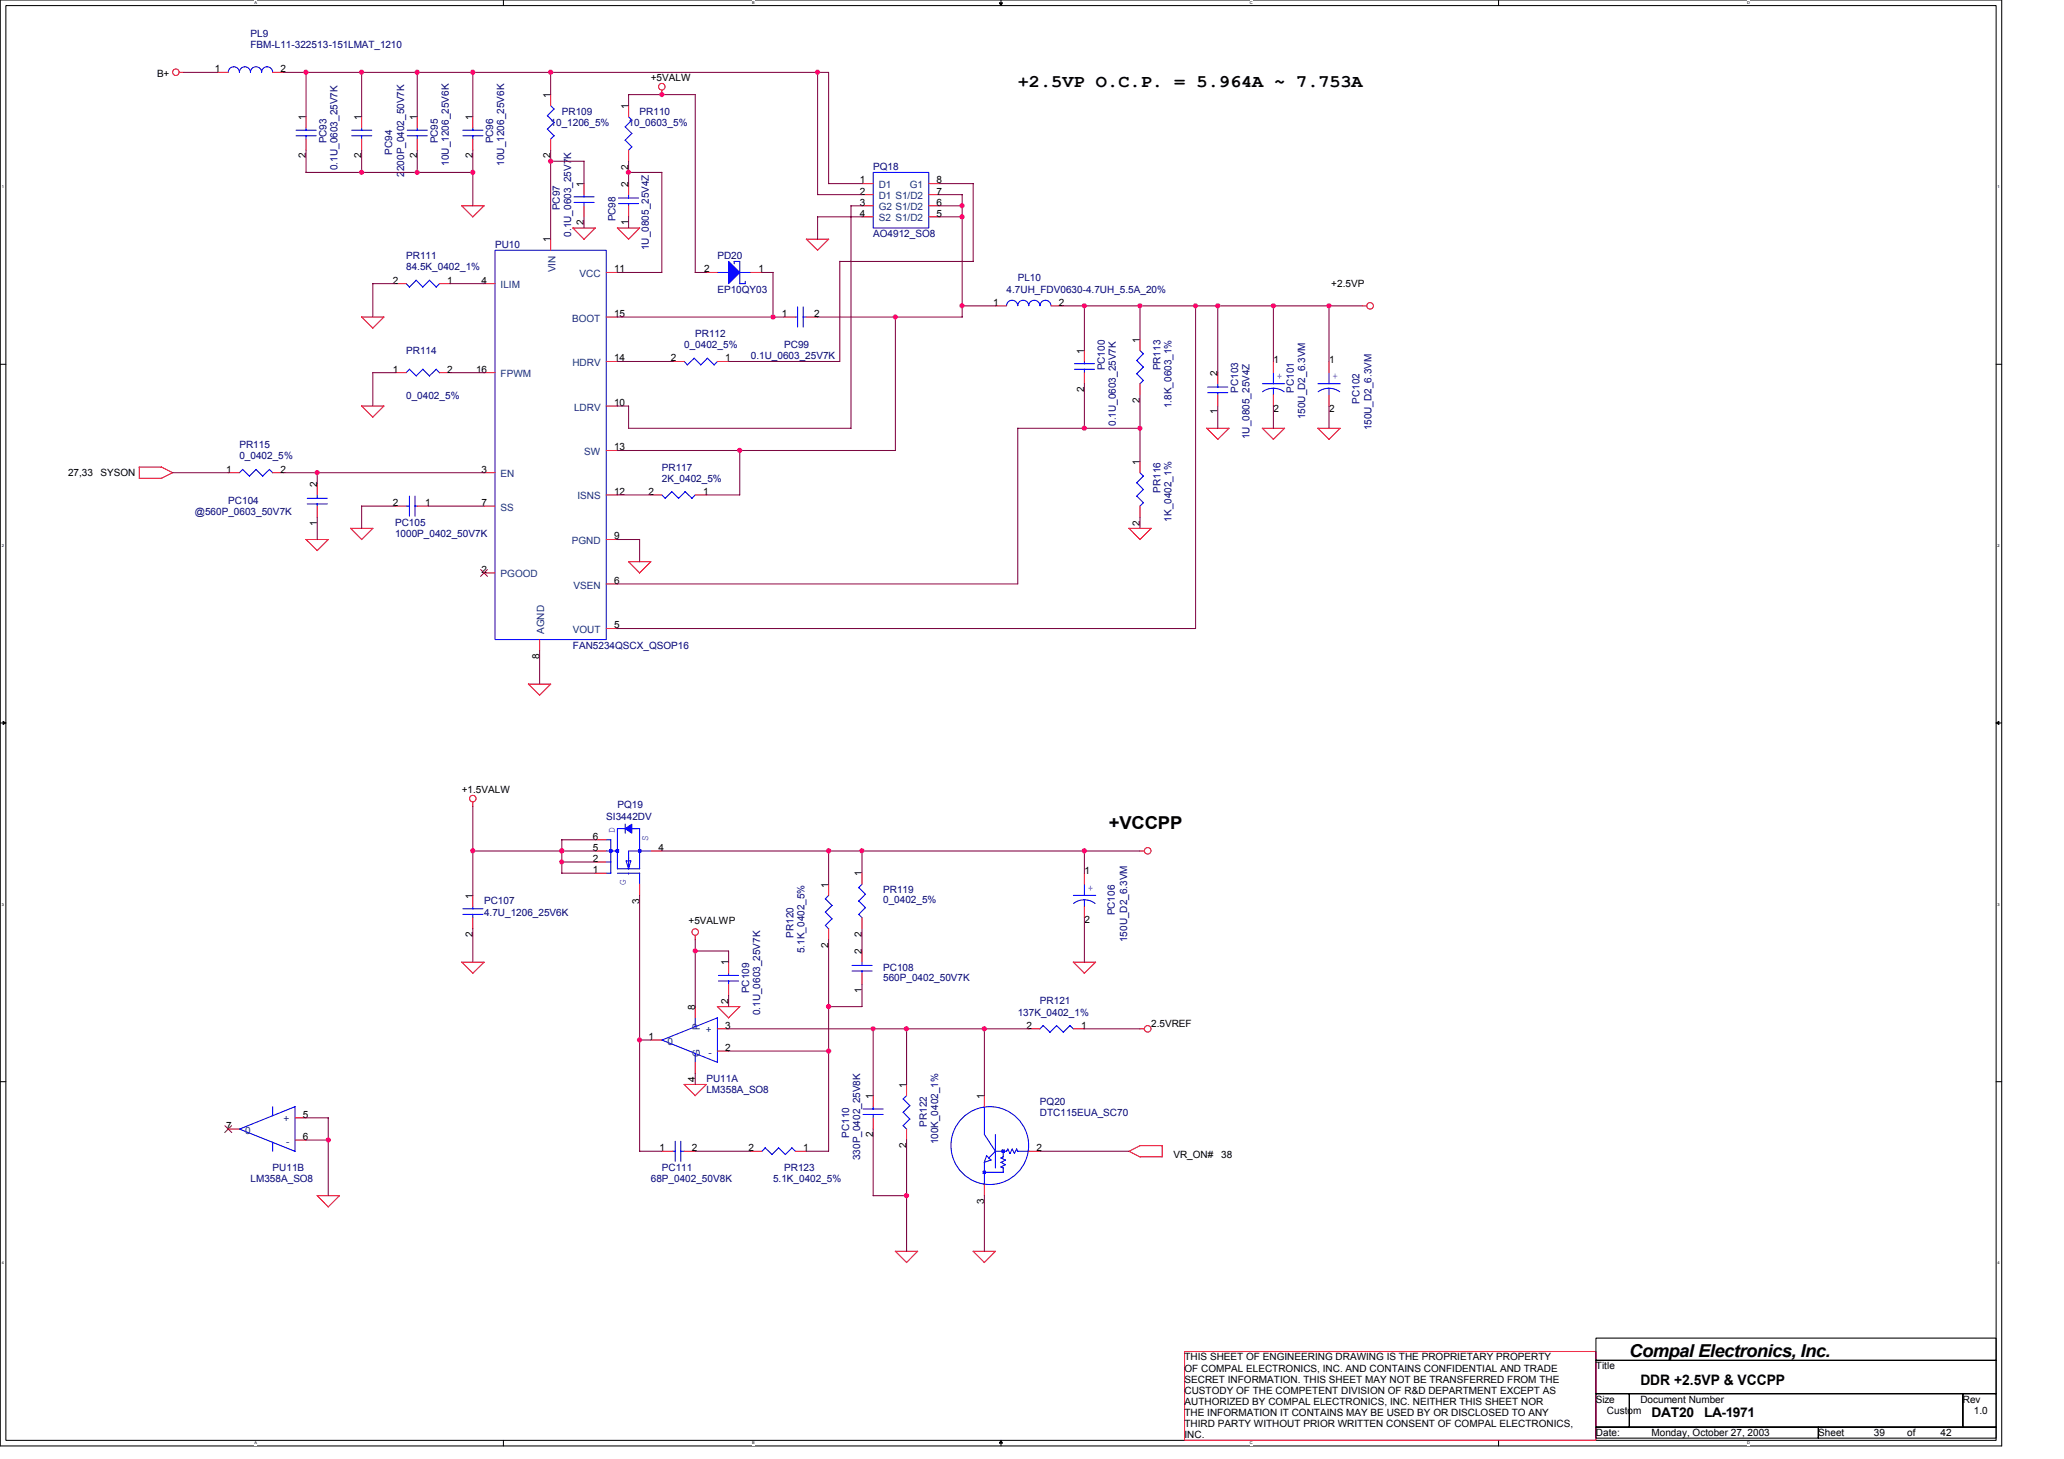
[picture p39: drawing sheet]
<svg xmlns="http://www.w3.org/2000/svg" width="297mm" height="210mm" viewBox="0 0 297 210" stroke-linecap="round" stroke-linejoin="round" font-family="sans-serif">
<defs><g id="words">
<g font-size="2.6">
<text x="146.5" y="12.6">+2.5VP O.C.P. = 5.964A ~ 7.753A</text>
<text x="159.6" y="119.2">+VCCPP</text>
<text x="234.5" y="195.2">Compal Electronics, Inc.</text>
</g>
<text font-size="2.1" x="236.1" y="199.2">DDR +2.5VP &amp; VCCPP</text>
<g font-size="1.9">
<text x="237.7" y="203.9">DAT20</text>
<text x="245.3" y="203.9">LA-1971</text>
</g>
<g font-size="1.4" fill="#000080">
<text x="36" y="5.3">PL9</text>
<text x="36" y="6.9">FBM-L11-322513-151LMAT_1210</text>
<text x="80.9" y="16.5">PR109</text>
<text x="92.1" y="16.5">PR110</text>
<text x="47" y="20.6" transform="rotate(-90 47 20.6)">PC93</text>
<text x="56.4" y="22.2" transform="rotate(-90 56.4 22.2)">PC94</text>
<text x="63" y="20.6" transform="rotate(-90 63 20.6)">PC95</text>
<text x="64.6" y="23.9" transform="rotate(-90 64.6 23.9)">10U_1206_25V6K</text>
<text x="71" y="20.6" transform="rotate(-90 71 20.6)">PC96</text>
<text x="72.6" y="23.9" transform="rotate(-90 72.6 23.9)">10U_1206_25V6K</text>
<text x="79.2" y="18.1">10_1206_5%</text>
<text x="90.5" y="18.1">10_0603_5%</text>
<text x="48.6" y="24.5" transform="rotate(-90 48.6 24.5)">0.1U_0603_25V7K</text>
<text x="58.2" y="25.4" transform="rotate(-90 58.2 25.4)">2200P_0402_50V7K</text>
<text x="125.7" y="24.5">PQ18</text>
<text x="71.2" y="35.7">PU10</text>
<text x="80.6" y="30.2" transform="rotate(-90 80.6 30.2)">PC97</text>
<text x="82.2" y="34.1" transform="rotate(-90 82.2 34.1)">0.1U_0603_25V7K</text>
<text x="88.6" y="31.9" transform="rotate(-90 88.6 31.9)">PC98</text>
<text x="125.7" y="34.1">AO4912_SO8</text>
<text x="58.5" y="37.3">PR111</text>
<text x="58.5" y="38.9">84.5K_0402_1%</text>
<text x="93.4" y="36" transform="rotate(-90 93.4 36)">1U_0805_25V4Z</text>
<text x="103.2" y="37.3">PD20</text>
<text x="146.5" y="40.5">PL10</text>
<text x="103.2" y="42.1">EP10QY03</text>
<text x="144.9" y="42.1">4.7UH_FDV0630-4.7UH_5.5A_20%</text>
<text x="58.5" y="50.9">PR114</text>
<text x="98.5" y="50.1">0_0402_5%</text>
<text x="100.1" y="48.5">PR112</text>
<text x="108.1" y="51.7">0.1U_0603_25V7K</text>
<text x="112.9" y="50.1">PC99</text>
<text x="159" y="53.3" transform="rotate(-90 159 53.3)">PC100</text>
<text x="167" y="53.3" transform="rotate(-90 167 53.3)">PR113</text>
<text x="58.5" y="57.5">0_0402_5%</text>
<text x="168.6" y="58.7" transform="rotate(-90 168.6 58.7)">1.8K_0603_1%</text>
<text x="178.2" y="56.5" transform="rotate(-90 178.2 56.5)">PC103</text>
<text x="186.2" y="56.5" transform="rotate(-90 186.2 56.5)">PC101</text>
<text x="195.6" y="58.1" transform="rotate(-90 195.6 58.1)">PC102</text>
<text x="34.5" y="64.5">PR115</text>
<text x="160.6" y="61.3" transform="rotate(-90 160.6 61.3)">0.1U_0603_25V7K</text>
<text x="179.8" y="63.2" transform="rotate(-90 179.8 63.2)">1U_0805_25V4Z</text>
<text x="187.8" y="60.3" transform="rotate(-90 187.8 60.3)">150U_D2_6.3VM</text>
<text x="197.4" y="61.9" transform="rotate(-90 197.4 61.9)">150U_D2_6.3VM</text>
<text x="34.5" y="66.1">0_0402_5%</text>
<text x="95.2" y="67.7">PR117</text>
<text x="95.2" y="69.3">2K_0402_5%</text>
<text x="167" y="70.9" transform="rotate(-90 167 70.9)">PR116</text>
<text x="28" y="74.1">@560P_0603_50V7K</text>
<text x="32.8" y="72.5">PC104</text>
<text x="56.9" y="75.7">PC105</text>
<text x="56.9" y="77.3">1000P_0402_50V7K</text>
<text x="168.6" y="75.1" transform="rotate(-90 168.6 75.1)">1K_0402_1%</text>
<text x="82.5" y="93.3">FAN5234QSCX_QSOP16</text>
<text x="87.2" y="117.9">SI3442DV</text>
<text x="88.9" y="116.2">PQ19</text>
<text x="69.7" y="130.1">PC107</text>
<text x="69.7" y="131.7">4.7U_1206_25V6K</text>
<text x="127.1" y="128.5">PR119</text>
<text x="127.1" y="129.9">0_0402_5%</text>
<text x="160.4" y="131.7" transform="rotate(-90 160.4 131.7)">PC106</text>
<text x="114.2" y="134.9" transform="rotate(-90 114.2 134.9)">PR120</text>
<text x="115.8" y="137.1" transform="rotate(-90 115.8 137.1)">5.1K_0402_5%</text>
<text x="162.2" y="135.6" transform="rotate(-90 162.2 135.6)">150U_D2_6.3VM</text>
<text x="107.8" y="142.9" transform="rotate(-90 107.8 142.9)">PC109</text>
<text x="127.1" y="139.7">PC108</text>
<text x="127.1" y="141.2">560P_0402_50V7K</text>
<text x="109.4" y="146.1" transform="rotate(-90 109.4 146.1)">0.1U_0603_25V7K</text>
<text x="146.5" y="146.1">137K_0402_1%</text>
<text x="149.7" y="144.5">PR121</text>
<text x="101.7" y="155.7">PU11A</text>
<text x="101.7" y="157.3">LM358A_SO8</text>
<text x="149.7" y="158.9">PQ20</text>
<text x="149.7" y="160.5">DTC115EUA_SC70</text>
<text x="122.2" y="163.7" transform="rotate(-90 122.2 163.7)">PC110</text>
<text x="123.8" y="166.9" transform="rotate(-90 123.8 166.9)">330P_0402_25V8K</text>
<text x="133.4" y="162.1" transform="rotate(-90 133.4 162.1)">PR122</text>
<text x="135" y="164.7" transform="rotate(-90 135 164.7)">100K_0402_1%</text>
<text x="36" y="170.1">LM358A_SO8</text>
<text x="39.2" y="168.5">PU11B</text>
<text x="93.7" y="170.1">68P_0402_50V8K</text>
<text x="95.2" y="168.5">PC111</text>
<text x="111.2" y="170.1">5.1K_0402_5%</text>
<text x="112.9" y="168.5">PR123</text>
</g>
<g font-size="1.4">
<text x="22.6" y="11">B+</text>
<text x="30.9" y="10.4">1</text>
<text x="40.4" y="10.4">2</text>
<text x="93.7" y="11.7">+5VALW</text>
<text x="44" y="17.3" transform="rotate(-90 44 17.3)">1</text>
<text x="52" y="17.3" transform="rotate(-90 52 17.3)">1</text>
<text x="60" y="17.3" transform="rotate(-90 60 17.3)">1</text>
<text x="68" y="17.3" transform="rotate(-90 68 17.3)">1</text>
<text x="79.2" y="14.1" transform="rotate(-90 79.2 14.1)">1</text>
<text x="90.4" y="15.7" transform="rotate(-90 90.4 15.7)">1</text>
<text x="44" y="22.8" transform="rotate(-90 44 22.8)">2</text>
<text x="52" y="22.8" transform="rotate(-90 52 22.8)">2</text>
<text x="60" y="22.8" transform="rotate(-90 60 22.8)">2</text>
<text x="68" y="22.8" transform="rotate(-90 68 22.8)">2</text>
<text x="79.2" y="22.8" transform="rotate(-90 79.2 22.8)">2</text>
<text x="84" y="26.9" transform="rotate(-90 84 26.9)">1</text>
<text x="90.4" y="26.9" transform="rotate(-90 90.4 26.9)">2</text>
<text x="90.4" y="24.4" transform="rotate(-90 90.4 24.4)">2</text>
<text x="123.7" y="28">2</text>
<text x="123.7" y="29.6">3</text>
<text x="123.7" y="26.4">1</text>
<text x="134.8" y="26.4">8</text>
<text x="134.8" y="28">7</text>
<text x="134.8" y="29.6">6</text>
<text x="79.2" y="34.9" transform="rotate(-90 79.2 34.9)">1</text>
<text x="84" y="32.4" transform="rotate(-90 84 32.4)">2</text>
<text x="90.4" y="32.4" transform="rotate(-90 90.4 32.4)">1</text>
<text x="123.7" y="31.2">4</text>
<text x="134.8" y="31.2">5</text>
<text x="56.5" y="40.8">2</text>
<text x="64.4" y="40.8">1</text>
<text x="69.3" y="40.8">4</text>
<text x="88.4" y="39.2">11</text>
<text x="101.3" y="39.2">2</text>
<text x="109.2" y="39.2">1</text>
<text x="191.6" y="41.3">+2.5VP</text>
<text x="88.4" y="45.6">15</text>
<text x="112.5" y="45.6">1</text>
<text x="117.2" y="45.6">2</text>
<text x="142.9" y="44">1</text>
<text x="152.4" y="44">2</text>
<text x="56.5" y="53.6">1</text>
<text x="64.4" y="53.6">2</text>
<text x="68.5" y="53.6">16</text>
<text x="88.4" y="52">14</text>
<text x="96.5" y="52">2</text>
<text x="104.4" y="52">1</text>
<text x="156" y="50.9" transform="rotate(-90 156 50.9)">1</text>
<text x="164" y="49.3" transform="rotate(-90 164 49.3)">1</text>
<text x="183.3" y="52.2">1</text>
<text x="191.3" y="52.2">1</text>
<text x="88.4" y="58.4">10</text>
<text x="156" y="56.4" transform="rotate(-90 156 56.4)">2</text>
<text x="164" y="58" transform="rotate(-90 164 58)">2</text>
<text x="175.2" y="59.6" transform="rotate(-90 175.2 59.6)">1</text>
<text x="175.2" y="54.1" transform="rotate(-90 175.2 54.1)">2</text>
<text x="183.3" y="59.2">2</text>
<text x="191.3" y="59.2">2</text>
<text x="88.4" y="64.8">13</text>
<text x="9.8" y="68.5">27,33</text>
<text x="14.5" y="68.5">SYSON</text>
<text x="32.5" y="68">1</text>
<text x="40.4" y="68">2</text>
<text x="45.6" y="70.1" transform="rotate(-90 45.6 70.1)">2</text>
<text x="69.3" y="68">3</text>
<text x="88.4" y="71.2">12</text>
<text x="93.3" y="71.2">2</text>
<text x="101.2" y="71.2">1</text>
<text x="164" y="66.9" transform="rotate(-90 164 66.9)">1</text>
<text x="45.6" y="75.6" transform="rotate(-90 45.6 75.6)">1</text>
<text x="56.5" y="72.8">2</text>
<text x="61.2" y="72.8">1</text>
<text x="69.3" y="72.8">7</text>
<text x="88.4" y="77.6">9</text>
<text x="164" y="75.6" transform="rotate(-90 164 75.6)">2</text>
<text x="69.3" y="82.4">2</text>
<text x="88.4" y="84">6</text>
<text x="77.6" y="94.8" transform="rotate(-90 77.6 94.8)">8</text>
<text x="88.4" y="90.4">5</text>
<text x="66.5" y="114.1">+1.5VALW</text>
<text x="85.3" y="120.8">6</text>
<text x="85.3" y="124">2</text>
<text x="85.3" y="122.4">5</text>
<text x="85.3" y="125.6">1</text>
<text x="94.8" y="122.4">4</text>
<text x="156.1" y="125.8">1</text>
<text x="68" y="129.3" transform="rotate(-90 68 129.3)">1</text>
<text x="92" y="130" transform="rotate(-90 92 130)">3</text>
<text x="119.2" y="127.7" transform="rotate(-90 119.2 127.7)">1</text>
<text x="124" y="126.1" transform="rotate(-90 124 126.1)">1</text>
<text x="68" y="134.8" transform="rotate(-90 68 134.8)">2</text>
<text x="99.1" y="133">+5VALWP</text>
<text x="119.2" y="136.4" transform="rotate(-90 119.2 136.4)">2</text>
<text x="124" y="137.3" transform="rotate(-90 124 137.3)">2</text>
<text x="124" y="134.8" transform="rotate(-90 124 134.8)">2</text>
<text x="156.1" y="132.8">2</text>
<text x="104.8" y="138.9" transform="rotate(-90 104.8 138.9)">1</text>
<text x="124" y="142.8" transform="rotate(-90 124 142.8)">1</text>
<text x="93.3" y="149.6">1</text>
<text x="100" y="145.3" transform="rotate(-90 100 145.3)">8</text>
<text x="104.4" y="148">3</text>
<text x="104.8" y="144.4" transform="rotate(-90 104.8 144.4)">2</text>
<text x="147.7" y="148">2</text>
<text x="155.6" y="148">1</text>
<text x="165.7" y="147.7">2.5VREF</text>
<text x="100" y="155.6" transform="rotate(-90 100 155.6)">4</text>
<text x="104.4" y="151.2">2</text>
<text x="43.6" y="160.8">5</text>
<text x="125.6" y="158.1" transform="rotate(-90 125.6 158.1)">1</text>
<text x="130.4" y="156.5" transform="rotate(-90 130.4 156.5)">1</text>
<text x="141.6" y="158.1" transform="rotate(-90 141.6 158.1)">1</text>
<text x="32.5" y="162.4">7</text>
<text x="43.6" y="164">6</text>
<text x="94.9" y="165.6">1</text>
<text x="99.6" y="165.6">2</text>
<text x="107.7" y="165.6">2</text>
<text x="115.6" y="165.6">1</text>
<text x="125.6" y="163.6" transform="rotate(-90 125.6 163.6)">2</text>
<text x="130.4" y="165.2" transform="rotate(-90 130.4 165.2)">2</text>
<text x="149.2" y="165.6">2</text>
<text x="168.9" y="166.6">VR_ON#</text>
<text x="175.7" y="166.6">38</text>
<text x="141.6" y="173.2" transform="rotate(-90 141.6 173.2)">3</text>
<text x="170.5" y="195.7">THIS SHEET OF ENGINEERING DRAWING IS THE PROPRIETARY PROPERTY</text>
<text x="170.5" y="197.3">OF COMPAL ELECTRONICS, INC. AND CONTAINS CONFIDENTIAL AND TRADE</text>
<text x="229.7" y="197">Title</text>
<text x="170.5" y="200.5">CUSTODY OF THE COMPETENT DIVISION OF R&amp;D DEPARTMENT EXCEPT AS</text>
<text x="170.5" y="202.1">AUTHORIZED BY COMPAL ELECTRONICS, INC. NEITHER THIS SHEET NOR</text>
<text x="170.5" y="203.7">THE INFORMATION IT CONTAINS MAY BE USED BY OR DISCLOSED TO ANY</text>
<text x="170.5" y="198.9">SECRET INFORMATION. THIS SHEET MAY NOT BE TRANSFERRED FROM THE</text>
<text x="229.7" y="201.8">Size</text>
<text x="231.3" y="203.4">Custom</text>
<text x="236.1" y="201.8">Document Number</text>
<text x="282.5" y="201.8">Rev</text>
<text x="284.1" y="203.4">1.0</text>
<text x="170.5" y="206.9">INC.</text>
<text x="170.5" y="205.3">THIRD PARTY WITHOUT PRIOR WRITTEN CONSENT OF COMPAL ELECTRONICS,</text>
<text x="229.7" y="206.6">Date:</text>
<text x="237.7" y="206.6">Monday, October 27, 2003</text>
<text x="261.7" y="206.6">Sheet</text>
<text x="269.7" y="206.6">39</text>
<text x="274.5" y="206.6">of</text>
<text x="279.3" y="206.6">42</text>
</g>
<g font-size="1.4" fill="#004080">
<text x="126.5" y="28.7">D1 S1/D2</text>
<text x="126.5" y="27.1">D1</text>
<text x="130.9" y="27.1">G1</text>
<text x="126.5" y="30.3">G2 S1/D2</text>
<text x="126.5" y="31.9">S2 S1/D2</text>
<text x="72" y="41.5">ILIM</text>
<text x="79.9" y="39.2" transform="rotate(-90 79.9 39.2)">VIN</text>
<text x="83.4" y="39.9">VCC</text>
<text x="82.3" y="46.3">BOOT</text>
<text x="82.4" y="52.7">HDRV</text>
<text x="72" y="54.3">FPWM</text>
<text x="82.6" y="59.1">LDRV</text>
<text x="84" y="65.5">SW</text>
<text x="72" y="68.7">EN</text>
<text x="83.1" y="71.9">ISNS</text>
<text x="72" y="73.5">SS</text>
<text x="72" y="83.1">PGOOD</text>
<text x="82.3" y="78.3">PGND</text>
<text x="82.5" y="84.7">VSEN</text>
<text x="78.3" y="91.2" transform="rotate(-90 78.3 91.2)">AGND</text>
<text x="82.4" y="91.1">VOUT</text>
<text x="100.7" y="148.2" transform="rotate(-90 100.7 148.2)">P</text>
<text x="101.6" y="148.7">+</text>
<text x="96.1" y="150.3">0</text>
<text x="100.7" y="152" transform="rotate(-90 100.7 152)">G</text>
<text x="102" y="151.9">-</text>
<text x="40.8" y="161.5">+</text>
<text x="35.3" y="163.1">0</text>
<text x="41.2" y="164.7">-</text>
</g>
<g font-size="1.4" fill="#00f">
<text x="183.7" y="54.6">+</text>
<text x="191.7" y="54.6">+</text>
<text x="88.5" y="119.9" transform="rotate(-90 88.5 119.9)">D</text>
<text x="93.3" y="121" transform="rotate(-90 93.3 121)">S</text>
<text x="90.1" y="127.4" transform="rotate(-90 90.1 127.4)">G</text>
<text x="156.5" y="128.2">+</text>
</g>
<g font-size=".6">
<text x="36.6" y=".6">A</text>
<text x="108.2" y=".6">B</text>
<text x="179.8" y=".6">C</text>
<text x="251.5" y=".6">D</text>
<text x=".3" y="27.1">1</text>
<text x="287.5" y="27.1">1</text>
<text x=".3" y="78.7">2</text>
<text x="287.5" y="78.7">2</text>
<text x=".3" y="130.3">3</text>
<text x="287.5" y="130.3">3</text>
<text x=".3" y="181.9">4</text>
<text x="287.5" y="181.9">4</text>
<text x="36.6" y="207.8">A</text>
<text x="108.2" y="207.8">B</text>
<text x="179.8" y="207.8">C</text>
<text x="251.5" y="207.8">D</text>
</g>
</g></defs>
<path d="M0 0h288.1v208h-288.1zM.8 .8h286.5v206.4h-286.5z" fill="none" stroke="#000" stroke-width=".15"/>
<g fill="#fff">
<path d="M36.6 .1h.4v.6h-.4z"/>
<path d="M36.6 207.3h.4v.6h-.4z"/>
</g>
<path d="M72.5 0v.8M72.5 207.2v.8" fill="none" stroke="#000" stroke-width=".15"/>
<g fill="#fff">
<path d="M108.2 .1h.4v.6h-.4z"/>
<path d="M108.2 207.3h.4v.6h-.4z"/>
</g>
<path d="M144.1 0v.8M144.1 207.2v.8" fill="none" stroke="#000" stroke-width=".15"/>
<path d="M143.8 .4h.5l-.2 .4zM144.1 207.2l.2 .4h-.5z" fill="#000" stroke="#000" stroke-width=".14"/>
<g fill="#fff">
<path d="M179.8 .1h.4v.6h-.4z"/>
<path d="M179.8 207.3h.4v.6h-.4z"/>
</g>
<path d="M215.7 0v.8M215.7 207.2v.8" fill="none" stroke="#000" stroke-width=".15"/>
<g fill="#fff">
<path d="M251.5 .1h.3v.6h-.3z"/>
<path d="M251.5 207.3h.3v.6h-.3z"/>
<path d="M.3 26.6h.2v.6h-.2z"/>
<path d="M287.5 26.6h.3v.6h-.3z"/>
<path d="M.3 78.2h.2v.6h-.2z"/>
<path d="M287.5 78.2h.3v.6h-.3z"/>
</g>
<path d="M0 52.4h.8M287.3 52.4h.8" fill="none" stroke="#000" stroke-width=".15"/>
<g fill="#fff">
<path d="M.3 129.8h.2v.6h-.2z"/>
<path d="M287.5 129.8h.3v.6h-.3z"/>
</g>
<path d="M0 104h.8M287.3 104h.8" fill="none" stroke="#000" stroke-width=".15"/>
<path d="M.4 103.8l.4 .2-.4 .2zM287.3 104l.4-.2v.4z" fill="#000" stroke="#000" stroke-width=".14"/>
<g fill="#fff">
<path d="M.3 181.4h.2v.6h-.2z"/>
<path d="M287.5 181.4h.3v.6h-.3z"/>
</g>
<path d="M0 155.6h.8M287.3 155.6h.8M229.7 192.5h57.6v3.2h-57.6zM229.7 195.7h57.6v4.8h-57.6zM229.7 200.5h4.8v4.8h-4.8zM229.7 205.3h32v1.6h-32zM234.5 200.5h48v4.8h-48zM261.7 205.3h25.6v1.6h-25.6zM282.5 200.5h4.8v4.8h-4.8z" fill="none" stroke="#000" stroke-width=".15"/>
<g fill="none" stroke="#f00" stroke-width=".15">
<path d="M25.8 10.4h.7M31.2 10.4h1.6M39.2 10.4h1.6M44 16.8v1.6M52 16.8v1.6M60 16.8v1.6M68 16.8v1.6M79.2 13.6v1.6M90.5 15.2v1.6M95.2 13v.6M44 20v1.6M52 20v1.6"/>
<path d="M60 20v1.6M66.4 29.6l1.6 1.6M66.5 29.6h3.2M68 20v1.6M69.7 29.6l-1.7 1.6M79.2 20v1.6M79.2 34.4v1.6M82.4 32.8l1.6 1.6 1.7-1.6h-3.2M84 26.4v1.6M84 29.6v1.6M87.2 39.2h1.7M88.8 32.8l1.6 1.6 1.7-1.6"/>
<path d="M88.9 32.8h3.2M90.5 21.6v1.6M90.5 26.4v1.6M90.5 29.6v1.6M101.7 39.2h1.5M108.1 39.2h1.6M116 34.4l1.6 1.6 1.6-1.6M116.1 34.4h3.2M124.1 29.6h1.6M124.1 28h1.6M124.1 26.4h1.6M124.1 31.2h1.6"/>
<path d="M133.7 29.6h1.6M133.7 28h1.6M133.7 26.4h1.6M133.7 31.2h1.6M52 45.6l1.7 1.6M52 58.4l1.6 1.6 1.6-1.6M52 45.6h3.3M52 58.4h3.3M55.2 45.6l-1.6 1.6M56.9 40.8h1.6M56.9 53.6h1.6M63.2 40.8h1.7"/>
<path d="M63.2 53.6h1.7M69.7 40.8h1.5M69.7 53.6h1.5M87.2 45.6h1.7M87.2 58.4h1.7M87.2 52h1.7M96.9 52h1.6M103.2 52h1.7M112.9 45.6h1.6M116.1 45.6h1.6M143.3 44h1.6M151.3 44h1.6"/>
<path d="M156.1 50.4v1.6M156.1 53.6v1.6M164.1 48.8v1.6M164.1 55.2v1.6M175.3 53.6v1.6M175.3 56.8v1.6M183.3 52v1.6M183.3 56.8v1.6M191.3 52v1.6M191.3 56.8v1.6M196 44h.7M20 67.2h3.2"/>
<path d="M23.2 67.2l1.6 .8-1.6 .8h-3.2v-1.6M32.8 68h1.7M39.2 68h1.6M45.7 69.6v1.6M45.7 72.8v1.6M47.2 77.6l-1.6 1.6M47.3 77.6h-3.3l1.7 1.6M50.4 76l1.6 1.6M50.5 76h3.2M53.7 76l-1.7 1.6M56.9 72.8h1.6M60 72.8h1.7"/>
<path d="M69.7 68h1.5M69.7 72.8h1.5M87.2 77.6h1.7M87.2 71.2h1.7M87.2 64.8h1.7M93.7 71.2h1.5M100.1 71.2h1.6M162.5 76l1.6 1.6M162.5 76h3.2l-1.7 1.6M164.1 66.4v1.6M164.1 72.8v1.6M173.6 61.6l1.6 1.6 1.7-1.6h-3.2"/>
<path d="M181.6 61.6l1.7 1.6M181.7 61.6h3.2M184.9 61.6l-1.7 1.6M189.7 61.6l1.6 1.6M189.7 61.6h3.2l-1.7 1.6M69.7 82.4h1.5M76 98.4l1.6 1.6 1.7-1.6h-3.3M77.7 92v1.6M87.2 90.4h1.7M87.2 84h1.7M93.7 80.8l-1.6 1.6-1.6-1.6h3.2M68 115.4v.6"/>
<path d="M66.4 138.4l1.6 1.6 1.7-1.6M66.5 138.4h3.2M68 128.8v1.6M68 132v1.6M85.7 122.4h1.5M85.7 120.8h1.5M85.7 124h1.5M85.7 125.6h1.5M92.1 127.2v1.6M93.7 122.4h1.5M100.1 134.6v.6M104.9 138.4v1.6"/>
<path d="M119.2 127.2v1.6M119.2 133.6v1.6M124.1 125.6v1.6M124.1 132v1.6M124.1 136.8v1.6M154.4 138.4l1.7 1.6M154.5 138.4h3.2M156.1 125.6v1.6M156.1 130.4v1.6M157.7 138.4l-1.7 1.6M164 122.4h.7M93.7 149.6h1.5"/>
<path d="M98.4 156l1.7 1.6M98.5 156h3.2l-1.7 1.6M100.1 144.8v1.6M100.1 152.8v1.6M103.2 144.8l1.7 1.6M103.2 144.8h3.3M103.2 148h1.7M103.2 151.2h1.7M104.9 141.6v1.6M106.5 144.8l-1.7 1.7M124.1 140v1.6M125.7 157.6v1.6"/>
<path d="M130.5 156v1.6M141.7 157.6v1.6M148.1 148h1.6M154.5 148h1.6M164 148h.7M32.8 162.4h1.7M42.5 160.8h1.5M42.5 164h1.5M45.6 172l1.6 1.6M45.7 172h3.2l-1.7 1.7M95.2 165.6h1.7M98.5 165.6h1.6"/>
<path d="M108.1 165.6h1.6M114.5 165.6h1.6M125.7 160.8v1.6M130.5 162.4v1.6M141.7 170.4v1.6M148.1 165.6h1.6M162.5 165.6l1.6 .9M164 164.8h3.3v1.6h-3.2M164.1 164.8l-1.6 .9M128.8 180l1.7 1.6M128.9 180h3.2M132.1 180l-1.7 1.7"/>
<path d="M140 180l1.7 1.6M140.1 180h3.2l-1.7 1.7M170.5 194.4h59.2v12.8h-59.2z"/>
<circle cx="25.3" cy="10.4" r=".47"/>
<circle cx="95.2" cy="12.5" r=".47"/>
<circle cx="197.2" cy="44" r=".47"/>
<circle cx="68" cy="114.9" r=".47"/>
<circle cx="100" cy="134.1" r=".47"/>
<circle cx="165.2" cy="122.4" r=".47"/>
<circle cx="165.2" cy="148" r=".47"/>
</g>
<g fill="#00f" stroke="#00f" stroke-width=".15">
<path d="M90 119.2l.9-.6v1.3z" fill-rule="evenodd"/>
<path d="M104.9 37.6l1.6 1.6-1.6 1.6z" fill-rule="evenodd"/>
</g>
<g fill="none" stroke="#00f" stroke-width=".15">
<path d="M32.8 10.4a.8 .8 0 0 1 .9-.8 .8 .8 0 0 1 .8 .8 .79 .79 0 0 1 .7-.8 .79 .79 0 0 1 .8 .8 .8 .8 0 0 1 .8-.8 .8 .8 0 0 1 .9 .8 .79 .79 0 0 1 .7-.8 .79 .79 0 0 1 .8 .8M42.6 19.5h2.9M42.6 18.7h2.9M44 18.4v.4M44 19.5v.5M50.6 19.5h2.9M50.6 18.7h2.9M52 18.4v.4M52 19.5v.5M58.6 19.5h2.9M58.6 18.7h2.9M60 18.4v.4"/>
<path d="M60 19.5v.5M66.6 19.5h2.9M66.6 18.7h2.9M68 18.4v.4M68 19.5v.5M78.8 16.6l1 1M78.8 18.6l1 1M79.2 15.2l.6 .5M79.7 15.7l-.9 1M79.7 17.6l-.9 1M79.7 19.5l-.5 .5M90 18.2l.9 1"/>
<path d="M90.5 16.8l.4 .5M90.9 17.3l-.9 1M90.9 19.2l-.9 1M71.2 36h16v56h-16zM82.6 29.1h2.9M82.6 28.3h2.9M84 28v.3M84 29.1v.5M89 28.5h2.9M89 29.3h2.9M90 20.2l.9 .9M90.5 28v.5"/>
<path d="M90.5 29.3v.3M90.9 21.1l-.5 .5M103.2 39.2h1.7M105.6 37.6h.9v3.2M105.7 37.6v.4M106.5 39.2h1.6M125.7 24.8h8v8h-8zM58.4 40.8l.5 .5M58.9 53.1l1 1M58.9 53.1l-.4 .5M59.9 40.3l.9 1 1-1M59.9 40.3l-1 1"/>
<path d="M60.9 53.1l.9 1M60.9 53.1l-1 1M61.8 40.3l1 1M62.8 53.1l.5 .5M62.8 53.1l-1 1M63.2 40.8l-.4 .5M98.4 52l.5 .5M99.9 51.5l1 1M99.9 51.5l-1 1M101.8 51.5l1 1M101.8 51.5l-1 1M103.2 52l-.4 .5"/>
<path d="M107.2 40.5l.1 .3h-.8M114.5 45.6h.3M114.8 44.2v2.9M115.6 45.6h.5M115.6 44.2v2.9M144.9 44a.8 .8 0 0 1 .8-.8 .8 .8 0 0 1 .8 .8 .79 .79 0 0 1 .8-.8 .79 .79 0 0 1 .8 .8 .8 .8 0 0 1 .8-.8 .8 .8 0 0 1 .8 .8 .79 .79 0 0 1 .8-.8 .79 .79 0 0 1 .8 .8M154.6 53.1h2.9M154.6 52.3h2.9M156.1 52v.3M156.1 53.1v.5M163.6 51.9l1 .9M163.6 53.8l1 1"/>
<path d="M164.1 50.4l.5 .5M164.5 50.9l-.9 1M164.5 52.8l-.9 1M164.5 54.7l-.5 .5M173.8 55.7h2.9M173.8 56.5h2.9M175.3 55.2v.5M175.3 56.5v.3M181.7 55.2h3.2M181.7 56.4a2.55 2.55 0 0 1 1.5-.5h.1a2.55 2.55 0 0 1 1.5 .5M183.3 53.6v1.6M183.3 55.9v.9"/>
<path d="M189.7 55.2h3.2M189.7 56.4a2.55 2.55 0 0 1 1.5-.5h.1a2.55 2.55 0 0 1 1.5 .5M191.3 53.6v1.6M191.3 55.9v.9M36.8 67.5l1 1 1-1 .5 .5M36.9 67.5l-1 1-1-1-.4 .5M44.2 71.7h2.9M44.2 72.5h2.9M45.7 71.2v.5M45.7 72.5v.3M58.5 72.8h.4M58.9 71.4v2.9"/>
<path d="M59.7 72.8h.3M59.7 71.4v2.9M95.2 71.2l.5 .5M98.6 70.7l1 1M98.6 70.7l-1 1-.9-1-1 1M100.1 71.2l-.5 .5M163.6 69.4l1 1M163.6 71.4l1 .9M164.1 68l.5 .5M164.5 68.5l-.9 1M164.5 70.4l-.9 1M164.5 72.3l-.5 .5"/>
<path d="M90 118.6v1.3M90 119.2h-1.1v5.8h3.2M90.9 119.2h1.2v5.8M66.6 131.6h2.9M66.6 130.7h2.9M68 130.4v.4M68 131.5v.5M87.2 120.8h.7v4.8M87.2 122.4h1.7M87.2 125.6h.7M87.2 124h.7M88.1 122.3v.3"/>
<path d="M88.1 122.3h-.4v.3h.4M88.7 122.6h.3M88.9 125.6h3.2M89 122.3v.3M89 122.3l-.3-.1v.4M90.1 123.9h.7M90.5 125.6h.1M90.8 123.9l-.4 1.1M92.1 125.6v1.6M92.2 122.3v.3M92.2 122.3h-.3v.3h.3M93.7 122.4h-3.2v2.6l-.4-1.2"/>
<path d="M118.8 129.3l1 1M118.8 131.2l1 1M118.8 133.1l.5 .5M119.2 128.8l-.4 .5M119.7 130.3l-.9 .9M119.7 132.2l-.9 1M122.6 138.9h2.9M122.6 139.7h2.9M123.6 127.7l1 1-1 .9M123.6 129.6l1 1M123.6 131.6l.5 .4M124.1 138.4v.5"/>
<path d="M124.1 139.7v.3M124.1 127.2l-.5 .5M124.5 130.6l-.9 1M154.5 128.8h3.2M154.5 130a2.44 2.44 0 0 1 1.5-.5h.1a2.44 2.44 0 0 1 1.5 .5M156.1 127.2v1.6M156.1 129.5v1M39.2 159.2v1.3M100.1 146.4v1.3M100.1 151.5v1.3M103.2 146.4l.1 6.4-8.1-3.2 8-3.2M103.4 141.1h2.9"/>
<path d="M103.4 140.3h2.9M104.9 140v.4M104.9 141.1v.5M124.2 159.6h2.9M125.7 159.2v.4M130 158.1l1 1M130.5 157.6l-.5 .5M130.9 159.1l-.9 .9M141.7 159.2v4M150.1 147.5l1 1M150.1 147.6l-.5 .4M154 147.5l.5 .5"/>
<path d="M154 147.6l-1 .9-1-1-.9 1M34.4 162.5l8.1-3.3v6.4M34.5 162.4l8 3.3M39.2 164.3v1.3M96.9 165.6h.3M97.2 164.2v2.9M98 165.6h.5M98 164.2v2.9M110.1 165.1l1 1M110.1 165.1l-.5 .6M112 165.1l1 1M112.1 165.1l-1 1"/>
<path d="M114 165.1l.5 .5M114 165.1l-1 1M124.2 160.3h2.9M125.7 160.3v.5M130 160l1 1M130 161.9l.5 .6M130.9 161l-.9 1M141.5 168.5h.3M141.5 168.5v.3M141.7 167.2v3.3M141.7 163.2l1.6 2.5M141.8 168.5v.3h-.3"/>
<path d="M142.6 166.9l-.6-.6-.4 .9M142.6 166.9l-.9 .3M143.3 163.2v4.8M143.3 165.6h1.6M143.3 165.6l-1 1M144.1 166.6l.6 .3-.7 .3M144.1 167.2l.6 .4M144.1 167.9l.3 .1M144.2 165.5h.3v.3h-.3M144.2 165.4v.4M144.4 165.6v.9l-.4 .1M144.4 168v.7h-2.8"/>
<path d="M144.7 167.6l-.7 .3M145 165.3l.4 .7M145.1 165.3l-.2 .3M145.7 165.3l.3 .7M145.7 165.3l-.4 .6M146.3 165.3l.2 .4M146.3 165.3l-.3 .6M146.5 165.6h1.6"/>
<circle cx="142.4" cy="164.8" r="5.6"/>
</g>
<path d="M69.2 81.9l1 1M70.1 81.9l-1 1M32.4 161.9l1 1M33.3 161.9l-1 1" fill="none" stroke="#804000" stroke-width=".14"/>
<g fill="none" stroke="#800040" stroke-width=".15">
<path d="M26.4 10.4h4.8M40.8 10.4h78.4v16M44 10.4v6.4M52 10.4v6.4M60 10.4v6.4M68 10.4v6.4M79.2 10.4v3.2M90.5 15.2v-1.6h9.6v25.6M117.7 10.4v17.6h6.4M44 21.6v3.2h24M52 21.6v3.2M60 21.6v3.2"/>
<path d="M68 21.6v8M79.2 23.2h4.8M79.2 21.6v12.8M84 23.2v3.2M84 31.2v1.6M90.4 24.8h4.8M90.5 23.2v3.2M90.5 31.2v1.6M95.2 24.8v14.4h-6.4M100 39.2h1.7M109.6 39.2h1.6M111.2 39.2v6.4"/>
<path d="M119.2 26.4h4.9M122.4 29.6h1.7M122.5 29.6v32h-32v-3.2M124.1 31.2h-6.4v3.2M135.3 28h3.2v17.6h-20.9M135.3 26.4h4.8v11.2M135.3 29.6h3.2M135.3 31.2h3.2M140.1 37.6h-19.2v14.4h-16.1M56.9 40.8h-3.3l.1 4.8M56.9 53.6h-3.2v4.8M64.8 40.8h4.9"/>
<path d="M64.9 53.6h4.8M88.8 52h8.1M88.8 58.4h1.7M88.8 45.6h24.1M128.9 45.6v19.2h-40.1M138.5 44h4.8M152.8 44h43.3M156.1 44v6.4M156.1 55.2v6.4M164.1 44v4.8M164.1 56.8v9.6M172.1 44v46.4h-83.3"/>
<path d="M175.3 44v9.6M175.3 58.4v3.2M183.3 44v8M183.3 58.4v3.2M191.3 44v8M191.3 58.4v3.2M24.8 68h8M40.8 68h28.9M45.7 68v1.6M45.7 74.4v3.2M52 72.8h4.9M52 72.8v3.2"/>
<path d="M61.6 72.8h8.1M88.8 77.6h3.3v3.2M88.8 71.2h4.9M106.5 64.8v6.4h-4.9M146.4 61.6h17.7M146.5 61.6v22.4h-57.7M164.1 74.4v1.6M77.7 93.6v4.8M68 116v12.8M68 122.4h17.7M68 133.6v4.8M80.8 124h4.9"/>
<path d="M85.7 120.8h-4.9l.1 4.8h4.8M92.1 128.8v36.8h3.1M95.2 122.4h68.9M100 136.8h4.9M100.1 135.2v9.6M104.9 136.8v1.6M119.2 135.2v30.4h-3.2M119.2 122.4v4.8M124.1 122.4v3.2M124.1 133.6v3.2M156.1 122.4v3.2M156.1 132v6.4"/>
<path d="M92 149.6h1.7M100.1 154.4v1.6M104.8 148h43.3M104.8 151.2h14.4M104.9 143.2v1.6M124.1 141.6v3.2h-4.9M125.7 148v9.6M130.5 148v8M141.7 148v9.6M156 148h8.1M44 160.8h3.2M44 164h3.2"/>
<path d="M47.2 160.8v11.2M100 165.6h8.1M125.6 172h4.9M125.7 162.4v9.6M130.5 164v16M141.7 172v8M149.6 165.6h12.9"/>
</g>
<g fill="#f0f" stroke="#f0f" stroke-width=".15">
<circle cx="80.8" cy="122.4" r=".32"/>
<circle cx="80.8" cy="124" r=".31"/>
<circle cx="68" cy="122.4" r=".32"/>
<circle cx="92" cy="149.6" r=".31"/>
<circle cx="125.7" cy="148" r=".31"/>
<circle cx="130.4" cy="172" r=".31"/>
<circle cx="156" cy="122.4" r=".32"/>
<circle cx="141.7" cy="148" r=".31"/>
<circle cx="119.2" cy="122.4" r=".32"/>
<circle cx="130.4" cy="148" r=".31"/>
<circle cx="124" cy="122.4" r=".32"/>
<circle cx="172" cy="44" r=".31"/>
<circle cx="52" cy="10.4" r=".32"/>
<circle cx="156" cy="44" r=".31"/>
<circle cx="68" cy="24.8" r=".31"/>
<circle cx="60" cy="24.8" r=".31"/>
<circle cx="79.2" cy="23.2" r=".32"/>
<circle cx="79.2" cy="10.4" r=".32"/>
<circle cx="128.8" cy="45.6" r=".31"/>
<circle cx="52" cy="24.8" r=".31"/>
<circle cx="90.4" cy="24.8" r=".31"/>
<circle cx="111.3" cy="45.6" r=".31"/>
<circle cx="106.4" cy="64.8" r=".31"/>
<circle cx="164" cy="44" r=".31"/>
<circle cx="183.3" cy="44" r=".31"/>
<circle cx="175.3" cy="44" r=".31"/>
<circle cx="191.3" cy="44" r=".31"/>
<circle cx="164" cy="61.6" r=".31"/>
<circle cx="156" cy="61.6" r=".31"/>
<circle cx="45.6" cy="68" r=".31"/>
<circle cx="119.2" cy="151.2" r=".32"/>
<circle cx="119.3" cy="144.8" r=".31"/>
<circle cx="100" cy="136.8" r=".31"/>
<circle cx="95.2" cy="13.6" r=".31"/>
<circle cx="68" cy="10.4" r=".32"/>
<circle cx="44" cy="10.4" r=".32"/>
<circle cx="60" cy="10.4" r=".32"/>
<circle cx="117.6" cy="10.4" r=".32"/>
<circle cx="138.5" cy="29.6" r=".31"/>
<circle cx="138.4" cy="31.2" r=".32"/>
<circle cx="138.5" cy="44" r=".31"/>
<circle cx="47.2" cy="164" r=".31"/>
</g>
<use href="#words"/>
</svg>
